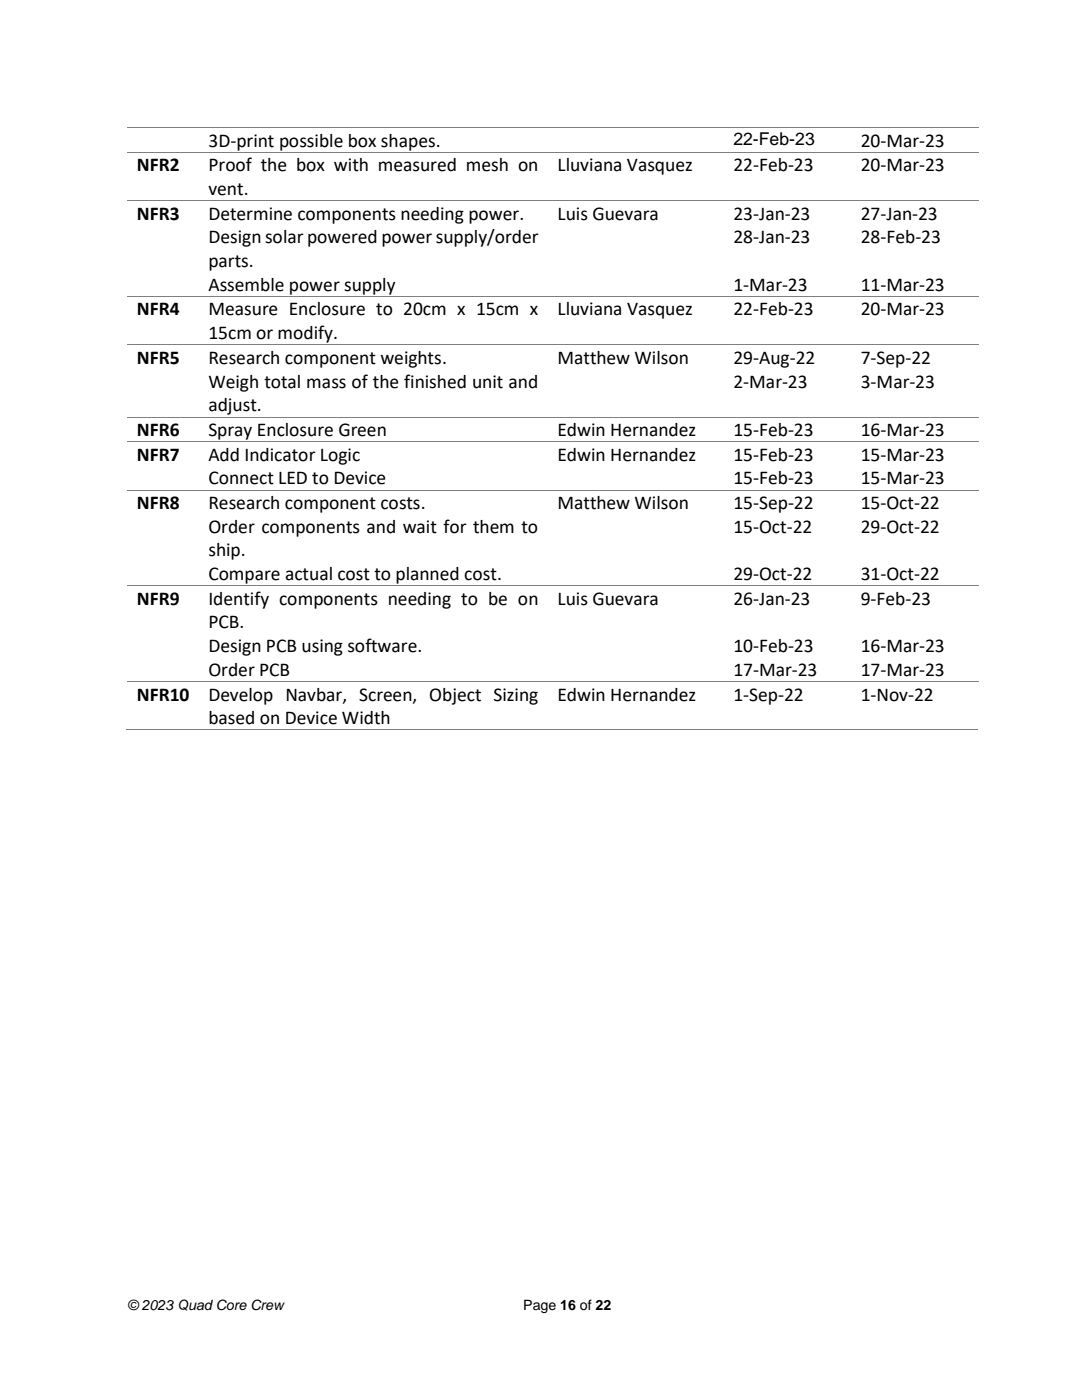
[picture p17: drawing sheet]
<svg xmlns="http://www.w3.org/2000/svg" width="216mm" height="279mm" viewBox="0 0 216 279" stroke-linecap="round" stroke-linejoin="round" font-family="sans-serif">
<defs><g id="words">
<g font-size="3.9">
<text x="41.6" y="29.3">3D-print possible box shapes.</text>
<text x="171.7" y="29.3">20-Mar-23</text>
<text x="27.3" y="34.2">NFR2</text>
<text x="41.6" y="34.2">Proof the box with measured mesh on</text>
<text x="111.2" y="34.2">Lluviana Vasquez</text>
<text x="146.3" y="34.2">22-Feb-23</text>
<text x="171.7" y="34.2">20-Mar-23</text>
<text x="41.6" y="38.9">vent.</text>
<text x="27.3" y="43.8">NFR3</text>
<text x="41.6" y="43.8">Determine components needing power.</text>
<text x="111.2" y="43.8">Luis Guevara</text>
<text x="146.3" y="43.8">23-Jan-23</text>
<text x="171.7" y="43.8">27-Jan-23</text>
<text x="41.6" y="48.6">Design solar powered power supply/order</text>
<text x="41.6" y="53.3">parts.</text>
<text x="146.3" y="48.6">28-Jan-23</text>
<text x="171.7" y="48.6">28-Feb-23</text>
<text x="41.6" y="58">Assemble power supply</text>
<text x="146.3" y="58">1-Mar-23</text>
<text x="171.7" y="58">11-Mar-23</text>
<text x="27.3" y="63">NFR4</text>
<text x="41.6" y="63">Measure Enclosure to 20cm x 15cm x</text>
<text x="111.2" y="63">Lluviana Vasquez</text>
<text x="146.3" y="63">22-Feb-23</text>
<text x="171.7" y="63">20-Mar-23</text>
<text x="41.6" y="67.7">15cm or modify.</text>
<text x="27.3" y="72.6">NFR5</text>
<text x="41.6" y="72.6">Research component weights.</text>
<text x="41.6" y="77.4">Weigh total mass of the finished unit and</text>
<text x="111.2" y="72.6">Matthew Wilson</text>
<text x="146.3" y="72.6">29-Aug-22</text>
<text x="146.3" y="77.4">2-Mar-23</text>
<text x="171.7" y="72.6">7-Sep-22</text>
<text x="171.7" y="77.4">3-Mar-23</text>
<text x="41.6" y="82.1">adjust.</text>
<text x="27.3" y="87">NFR6</text>
<text x="41.6" y="87">Spray Enclosure Green</text>
<text x="111.2" y="87">Edwin Hernandez</text>
<text x="146.3" y="87">15-Feb-23</text>
<text x="171.7" y="87">16-Mar-23</text>
<text x="27.3" y="91.9">NFR7</text>
<text x="41.6" y="91.9">Add Indicator Logic</text>
<text x="111.2" y="91.9">Edwin Hernandez</text>
<text x="146.3" y="91.9">15-Feb-23</text>
<text x="171.7" y="91.9">15-Mar-23</text>
<text x="27.3" y="101.6">NFR8</text>
<text x="41.6" y="96.7">Connect LED to Device</text>
<text x="41.6" y="101.6">Research component costs.</text>
<text x="111.2" y="101.6">Matthew Wilson</text>
<text x="146.3" y="96.7">15-Feb-23</text>
<text x="146.3" y="101.6">15-Sep-22</text>
<text x="171.7" y="96.7">15-Mar-23</text>
<text x="171.7" y="101.6">15-Oct-22</text>
<text x="41.6" y="106.3">Order components and wait for them to</text>
<text x="146.3" y="106.3">15-Oct-22</text>
<text x="171.7" y="106.3">29-Oct-22</text>
<text x="41.6" y="111">ship.</text>
<text x="41.6" y="115.8">Compare actual cost to planned cost.</text>
<text x="146.3" y="115.8">29-Oct-22</text>
<text x="171.7" y="115.8">31-Oct-22</text>
<text x="27.3" y="120.7">NFR9</text>
<text x="41.6" y="120.7">Identify components needing to be on</text>
<text x="41.6" y="125.4">PCB.</text>
<text x="111.2" y="120.7">Luis Guevara</text>
<text x="146.3" y="120.7">26-Jan-23</text>
<text x="171.7" y="120.7">9-Feb-23</text>
<text x="41.6" y="130.2">Design PCB using software.</text>
<text x="146.3" y="130.2">10-Feb-23</text>
<text x="171.7" y="130.2">16-Mar-23</text>
<text x="41.6" y="134.9">Order PCB</text>
<text x="146.3" y="134.9">17-Mar-23</text>
<text x="171.7" y="134.9">17-Mar-23</text>
<text x="27.3" y="139.8">NFR10</text>
<text x="41.6" y="139.8">Develop Navbar, Screen, Object Sizing</text>
<text x="111.2" y="139.8">Edwin Hernandez</text>
<text x="146.3" y="139.8">1-Sep-22</text>
<text x="171.7" y="139.8">1-Nov-22</text>
<text x="41.6" y="144.5">based on Device Width</text>
</g>
<text font-size="3.5" x="146.3" y="28.9">22-Feb-23</text>
<g font-size="2.8">
<text x="25.4" y="261.4">© 2023 Quad Core Crew</text>
<text x="104.4" y="261.4">Page 16 of 22</text>
</g>
</g></defs>
<path d="M25.4 25.5h14.3" fill="none" stroke="#7f7f7f" stroke-width=".2"/>
<path d="M39.7 25.4h.1v.2h-.1z" fill-rule="evenodd" fill="#7f7f7f"/>
<path d="M39.8 25.5h69.6" fill="none" stroke="#7f7f7f" stroke-width=".2"/>
<path d="M109.4 25.4h.1v.2h-.1z" fill-rule="evenodd" fill="#7f7f7f"/>
<path d="M109.5 25.5h34.9" fill="none" stroke="#7f7f7f" stroke-width=".2"/>
<path d="M144.4 25.4h.2v.2h-.2z" fill-rule="evenodd" fill="#7f7f7f"/>
<path d="M144.6 25.5h25.2" fill="none" stroke="#7f7f7f" stroke-width=".2"/>
<path d="M169.8 25.4h.2v.2h-.2z" fill-rule="evenodd" fill="#7f7f7f"/>
<path d="M25.4 30.4h14.3M170 25.5h25.2" fill="none" stroke="#7f7f7f" stroke-width=".2"/>
<path d="M39.7 30.3h.1v.2h-.1z" fill-rule="evenodd" fill="#7f7f7f"/>
<path d="M39.8 30.4h69.6" fill="none" stroke="#7f7f7f" stroke-width=".2"/>
<path d="M109.4 30.3h.1v.2h-.1z" fill-rule="evenodd" fill="#7f7f7f"/>
<path d="M109.5 30.4h34.9" fill="none" stroke="#7f7f7f" stroke-width=".2"/>
<path d="M144.4 30.3h.2v.2h-.2z" fill-rule="evenodd" fill="#7f7f7f"/>
<path d="M144.6 30.4h25.2" fill="none" stroke="#7f7f7f" stroke-width=".2"/>
<path d="M169.8 30.3h.2v.2h-.2z" fill-rule="evenodd" fill="#7f7f7f"/>
<path d="M170 30.4h25.2M25.4 40.1h14.3" fill="none" stroke="#7f7f7f" stroke-width=".2"/>
<path d="M39.7 40h.1v.1h-.1z" fill-rule="evenodd" fill="#7f7f7f"/>
<path d="M39.8 40.1h69.6" fill="none" stroke="#7f7f7f" stroke-width=".2"/>
<path d="M109.4 40h.1v.1h-.1z" fill-rule="evenodd" fill="#7f7f7f"/>
<path d="M109.5 40.1h34.9" fill="none" stroke="#7f7f7f" stroke-width=".2"/>
<path d="M144.4 40h.2v.1h-.2z" fill-rule="evenodd" fill="#7f7f7f"/>
<path d="M144.6 40.1h25.2" fill="none" stroke="#7f7f7f" stroke-width=".2"/>
<path d="M169.8 40h.2v.1h-.2z" fill-rule="evenodd" fill="#7f7f7f"/>
<path d="M25.4 59.2h14.3M170 40.1h25.2" fill="none" stroke="#7f7f7f" stroke-width=".2"/>
<path d="M39.7 59.1h.1v.2h-.1z" fill-rule="evenodd" fill="#7f7f7f"/>
<path d="M39.8 59.2h69.6" fill="none" stroke="#7f7f7f" stroke-width=".2"/>
<path d="M109.4 59.1h.1v.2h-.1z" fill-rule="evenodd" fill="#7f7f7f"/>
<path d="M109.5 59.2h34.9" fill="none" stroke="#7f7f7f" stroke-width=".2"/>
<path d="M144.4 59.1h.2v.2h-.2z" fill-rule="evenodd" fill="#7f7f7f"/>
<path d="M144.6 59.2h25.2" fill="none" stroke="#7f7f7f" stroke-width=".2"/>
<path d="M169.8 59.1h.2v.2h-.2z" fill-rule="evenodd" fill="#7f7f7f"/>
<path d="M170 59.2h25.2M25.4 68.8h14.3" fill="none" stroke="#7f7f7f" stroke-width=".2"/>
<path d="M39.7 68.8h.1v.1h-.1z" fill-rule="evenodd" fill="#7f7f7f"/>
<path d="M39.8 68.8h69.6" fill="none" stroke="#7f7f7f" stroke-width=".2"/>
<path d="M109.4 68.8h.1v.1h-.1z" fill-rule="evenodd" fill="#7f7f7f"/>
<path d="M109.5 68.8h34.9" fill="none" stroke="#7f7f7f" stroke-width=".2"/>
<path d="M144.4 68.8h.2v.1h-.2z" fill-rule="evenodd" fill="#7f7f7f"/>
<path d="M144.6 68.8h25.2" fill="none" stroke="#7f7f7f" stroke-width=".2"/>
<path d="M169.8 68.8h.2v.1h-.2z" fill-rule="evenodd" fill="#7f7f7f"/>
<path d="M170 68.8h25.2M25.4 83.2h14.3" fill="none" stroke="#7f7f7f" stroke-width=".2"/>
<path d="M39.7 83.1h.1v.2h-.1z" fill-rule="evenodd" fill="#7f7f7f"/>
<path d="M39.8 83.2h69.6" fill="none" stroke="#7f7f7f" stroke-width=".2"/>
<path d="M109.4 83.1h.1v.2h-.1z" fill-rule="evenodd" fill="#7f7f7f"/>
<path d="M109.5 83.2h34.9" fill="none" stroke="#7f7f7f" stroke-width=".2"/>
<path d="M144.4 83.1h.2v.2h-.2z" fill-rule="evenodd" fill="#7f7f7f"/>
<path d="M144.6 83.2h25.2" fill="none" stroke="#7f7f7f" stroke-width=".2"/>
<path d="M169.8 83.1h.2v.2h-.2z" fill-rule="evenodd" fill="#7f7f7f"/>
<path d="M25.4 88.1h14.3M170 83.2h25.2" fill="none" stroke="#7f7f7f" stroke-width=".2"/>
<path d="M39.7 88.1h.1v.1h-.1z" fill-rule="evenodd" fill="#7f7f7f"/>
<path d="M39.8 88.1h69.6" fill="none" stroke="#7f7f7f" stroke-width=".2"/>
<path d="M109.4 88.1h.1v.1h-.1z" fill-rule="evenodd" fill="#7f7f7f"/>
<path d="M109.5 88.1h34.9" fill="none" stroke="#7f7f7f" stroke-width=".2"/>
<path d="M144.4 88.1h.2v.1h-.2z" fill-rule="evenodd" fill="#7f7f7f"/>
<path d="M144.6 88.1h25.2" fill="none" stroke="#7f7f7f" stroke-width=".2"/>
<path d="M169.8 88.1h.2v.1h-.2z" fill-rule="evenodd" fill="#7f7f7f"/>
<path d="M25.4 97.8h14.3M170 88.1h25.2" fill="none" stroke="#7f7f7f" stroke-width=".2"/>
<path d="M39.7 97.7h.1v.2h-.1z" fill-rule="evenodd" fill="#7f7f7f"/>
<path d="M39.8 97.8h69.6" fill="none" stroke="#7f7f7f" stroke-width=".2"/>
<path d="M109.4 97.7h.1v.2h-.1z" fill-rule="evenodd" fill="#7f7f7f"/>
<path d="M109.5 97.8h34.9" fill="none" stroke="#7f7f7f" stroke-width=".2"/>
<path d="M144.4 97.7h.2v.2h-.2z" fill-rule="evenodd" fill="#7f7f7f"/>
<path d="M144.6 97.8h25.2" fill="none" stroke="#7f7f7f" stroke-width=".2"/>
<path d="M169.8 97.7h.2v.2h-.2z" fill-rule="evenodd" fill="#7f7f7f"/>
<path d="M170 97.8h25.2M25.4 116.9h14.3" fill="none" stroke="#7f7f7f" stroke-width=".2"/>
<path d="M39.7 116.8h.1v.2h-.1z" fill-rule="evenodd" fill="#7f7f7f"/>
<path d="M39.8 116.9h69.6" fill="none" stroke="#7f7f7f" stroke-width=".2"/>
<path d="M109.4 116.8h.1v.2h-.1z" fill-rule="evenodd" fill="#7f7f7f"/>
<path d="M109.5 116.9h34.9" fill="none" stroke="#7f7f7f" stroke-width=".2"/>
<path d="M144.4 116.8h.2v.2h-.2z" fill-rule="evenodd" fill="#7f7f7f"/>
<path d="M144.6 116.9h25.2" fill="none" stroke="#7f7f7f" stroke-width=".2"/>
<path d="M169.8 116.8h.2v.2h-.2z" fill-rule="evenodd" fill="#7f7f7f"/>
<path d="M170 116.9h25.2M25.4 136h14.3" fill="none" stroke="#7f7f7f" stroke-width=".2"/>
<path d="M39.7 135.9h.1v.2h-.1z" fill-rule="evenodd" fill="#7f7f7f"/>
<path d="M39.8 136h69.6" fill="none" stroke="#7f7f7f" stroke-width=".2"/>
<path d="M109.4 135.9h.1v.2h-.1z" fill-rule="evenodd" fill="#7f7f7f"/>
<path d="M109.5 136h34.9" fill="none" stroke="#7f7f7f" stroke-width=".2"/>
<path d="M144.4 135.9h.2v.2h-.2z" fill-rule="evenodd" fill="#7f7f7f"/>
<path d="M144.6 136h25.2" fill="none" stroke="#7f7f7f" stroke-width=".2"/>
<path d="M169.8 135.9h.2v.2h-.2z" fill-rule="evenodd" fill="#7f7f7f"/>
<path d="M170 136h25.2M25.2 145.7h14.5" fill="none" stroke="#7f7f7f" stroke-width=".2"/>
<path d="M39.4 145.6h.2v.2h-.2z" fill-rule="evenodd" fill="#7f7f7f"/>
<path d="M39.6 145.7h69.8" fill="none" stroke="#7f7f7f" stroke-width=".2"/>
<path d="M109.1 145.6h.2v.2h-.2z" fill-rule="evenodd" fill="#7f7f7f"/>
<path d="M109.3 145.7h35.1" fill="none" stroke="#7f7f7f" stroke-width=".2"/>
<path d="M144.2 145.6h.1v.2h-.1z" fill-rule="evenodd" fill="#7f7f7f"/>
<path d="M144.3 145.7h25.5" fill="none" stroke="#7f7f7f" stroke-width=".2"/>
<path d="M169.6 145.6h.1v.2h-.1z" fill-rule="evenodd" fill="#7f7f7f"/>
<path d="M169.7 145.7h25.5" fill="none" stroke="#7f7f7f" stroke-width=".2"/>
<use href="#words"/>
</svg>
